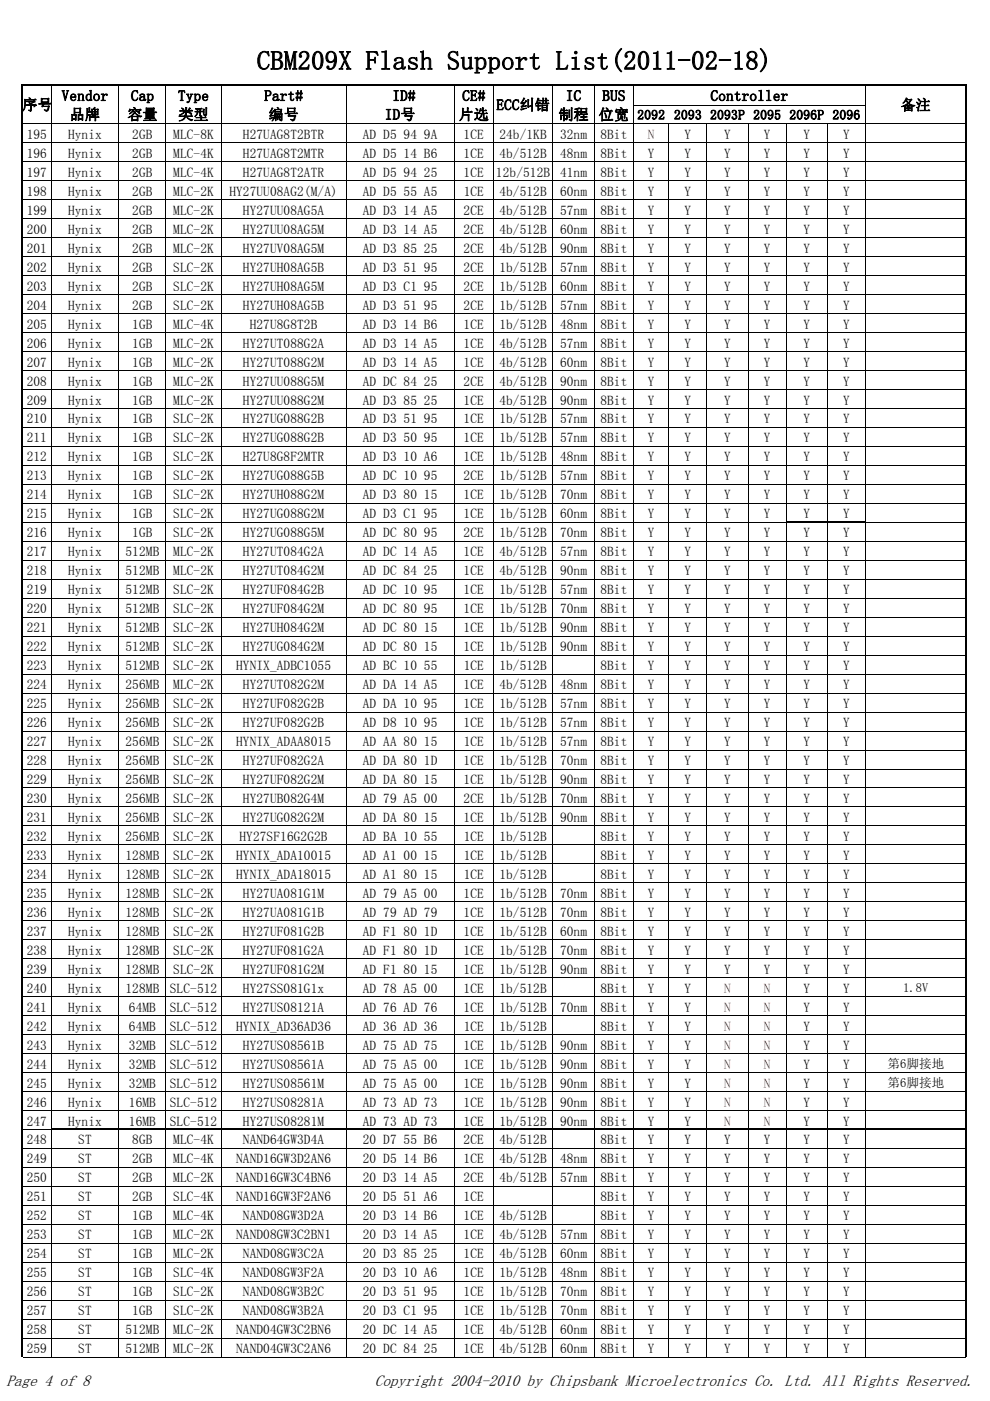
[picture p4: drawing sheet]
<svg xmlns="http://www.w3.org/2000/svg" width="210mm" height="297mm" viewBox="0 0 210 297" stroke-linecap="round" stroke-linejoin="round" font-family="sans-serif">
<defs><g id="words">
<text font-size="5.6" x="54.5" y="14.8">CBM209X Flash Support List(2011-02-18)</text>
<g font-size="3.4">
<text x="1.4" y="294">Page 4 of 8</text>
<text x="79.5" y="294">Copyright 2004-2010 by Chipsbank Microelectronics Co. Ltd. All Rights Reserved.</text>
</g>
<g font-size="3.2">
<text x="4.7" y="23.3">序号</text>
<text x="13.1" y="21.4">Vendor</text>
<text x="27.8" y="21.4">Cap</text>
<text x="37.8" y="21.4">Type</text>
<text x="56" y="21.4">Part#</text>
<text x="83.2" y="21.4">ID#</text>
<text x="98" y="21.4">CE#</text>
<text x="105.3" y="23.3">ECC纠错</text>
<text x="120" y="21.4">IC</text>
<text x="127.8" y="21.4">BUS</text>
<text x="150.7" y="21.4">Controller</text>
<text x="191.1" y="23.3">备注</text>
<text x="14.8" y="25.4">品牌</text>
<text x="27" y="25.4">容量</text>
<text x="37.8" y="25.4">类型</text>
<text x="57" y="25.4">编号</text>
<text x="81.6" y="25.4">ID号</text>
<text x="97.3" y="25.4">片选</text>
<text x="118.4" y="25.4">制程</text>
<text x="127" y="25.4">位宽</text>
</g>
<g font-size="2.8">
<text x="5.7" y="29.5">195</text>
<text x="14.4" y="29.5">Hynix</text>
<text x="28.1" y="29.5">2GB</text>
<text x="36.7" y="29.5">MLC-8K</text>
<text x="51.5" y="29.5">H27UAG8T2BTR</text>
<text x="77" y="29.5">AD D5 94 9A</text>
<text x="98.3" y="29.5">1CE</text>
<text x="105.9" y="29.5">24b/1KB</text>
<text x="118.8" y="29.5">32nm</text>
<text x="127.3" y="29.5">8Bit</text>
<text x="135.2" y="25.3">2092 2093 2093P 2095</text>
<text x="145.2" y="29.5">Y</text>
<text x="153.6" y="29.5">Y</text>
<text x="162" y="29.5">Y</text>
<text x="167.4" y="25.3">2096P 2096</text>
<text x="170.4" y="29.5">Y</text>
<text x="178.8" y="29.5">Y</text>
<text x="5.7" y="33.5">196</text>
<text x="14.4" y="33.5">Hynix</text>
<text x="28.1" y="33.5">2GB</text>
<text x="36.7" y="33.5">MLC-4K</text>
<text x="51.5" y="33.5">H27UAG8T2MTR</text>
<text x="77" y="33.5">AD D5 14 B6</text>
<text x="98.3" y="33.5">1CE</text>
<text x="105.9" y="33.5">4b/512B</text>
<text x="118.8" y="33.5">48nm</text>
<text x="127.3" y="33.5">8Bit</text>
<text x="137.4" y="33.5">Y</text>
<text x="145.2" y="33.5">Y</text>
<text x="153.6" y="33.5">Y</text>
<text x="162" y="33.5">Y</text>
<text x="170.4" y="33.5">Y</text>
<text x="178.8" y="33.5">Y</text>
<text x="5.7" y="37.5">197</text>
<text x="5.7" y="41.5">198</text>
<text x="14.4" y="37.5">Hynix</text>
<text x="14.4" y="41.5">Hynix</text>
<text x="28.1" y="37.5">2GB</text>
<text x="28.1" y="41.5">2GB</text>
<text x="36.7" y="37.5">MLC-4K</text>
<text x="36.7" y="41.5">MLC-2K</text>
<text x="48.6" y="41.5">HY27UU08AG2(M/A)</text>
<text x="51.5" y="37.5">H27UAG8T2ATR</text>
<text x="77" y="37.5">AD D5 94 25</text>
<text x="77" y="41.5">AD D5 55 A5</text>
<text x="98.3" y="37.5">1CE</text>
<text x="98.3" y="41.5">1CE</text>
<text x="105.2" y="37.5">12b/512B</text>
<text x="105.9" y="41.5">4b/512B</text>
<text x="118.8" y="37.5">41nm</text>
<text x="118.8" y="41.5">60nm</text>
<text x="127.3" y="37.5">8Bit</text>
<text x="127.3" y="41.5">8Bit</text>
<text x="137.4" y="37.5">Y</text>
<text x="137.4" y="41.5">Y</text>
<text x="145.2" y="41.5">Y</text>
<text x="145.2" y="37.5">Y</text>
<text x="153.6" y="41.5">Y</text>
<text x="153.6" y="37.5">Y</text>
<text x="162" y="41.5">Y</text>
<text x="162" y="37.5">Y</text>
<text x="170.4" y="41.5">Y</text>
<text x="170.4" y="37.5">Y</text>
<text x="178.8" y="41.5">Y</text>
<text x="178.8" y="37.5">Y</text>
<text x="5.7" y="45.6">199</text>
<text x="14.4" y="45.6">Hynix</text>
<text x="28.1" y="45.6">2GB</text>
<text x="36.7" y="45.6">MLC-2K</text>
<text x="51.5" y="45.6">HY27UU08AG5A</text>
<text x="77" y="45.6">AD D3 14 A5</text>
<text x="98.3" y="45.6">2CE</text>
<text x="105.9" y="45.6">4b/512B</text>
<text x="118.8" y="45.6">57nm</text>
<text x="127.3" y="45.6">8Bit</text>
<text x="137.4" y="45.6">Y</text>
<text x="145.2" y="45.6">Y</text>
<text x="153.6" y="45.6">Y</text>
<text x="162" y="45.6">Y</text>
<text x="170.4" y="45.6">Y</text>
<text x="178.8" y="45.6">Y</text>
<text x="5.7" y="49.6">200</text>
<text x="5.7" y="53.6">201</text>
<text x="14.4" y="49.6">Hynix</text>
<text x="14.4" y="53.6">Hynix</text>
<text x="28.1" y="49.6">2GB</text>
<text x="28.1" y="53.6">2GB</text>
<text x="36.7" y="49.6">MLC-2K</text>
<text x="36.7" y="53.6">MLC-2K</text>
<text x="51.5" y="49.6">HY27UU08AG5M</text>
<text x="51.5" y="53.6">HY27UV08AG5M</text>
<text x="77" y="49.6">AD D3 14 A5</text>
<text x="77" y="53.6">AD D3 85 25</text>
<text x="98.3" y="49.6">2CE</text>
<text x="98.3" y="53.6">2CE</text>
<text x="105.9" y="49.6">4b/512B</text>
<text x="105.9" y="53.6">4b/512B</text>
<text x="118.8" y="49.6">60nm</text>
<text x="118.8" y="53.6">90nm</text>
<text x="127.3" y="49.6">8Bit</text>
<text x="127.3" y="53.6">8Bit</text>
<text x="137.4" y="49.6">Y</text>
<text x="137.4" y="53.6">Y</text>
<text x="145.2" y="49.6">Y</text>
<text x="145.2" y="53.6">Y</text>
<text x="153.6" y="49.6">Y</text>
<text x="153.6" y="53.6">Y</text>
<text x="162" y="49.6">Y</text>
<text x="162" y="53.6">Y</text>
<text x="170.4" y="49.6">Y</text>
<text x="170.4" y="53.6">Y</text>
<text x="178.8" y="49.6">Y</text>
<text x="178.8" y="53.6">Y</text>
<text x="5.7" y="57.6">202</text>
<text x="14.4" y="57.6">Hynix</text>
<text x="28.1" y="57.6">2GB</text>
<text x="36.7" y="57.6">SLC-2K</text>
<text x="51.5" y="57.6">HY27UH08AG5B</text>
<text x="77" y="57.6">AD D3 51 95</text>
<text x="98.3" y="57.6">2CE</text>
<text x="105.9" y="57.6">1b/512B</text>
<text x="118.8" y="57.6">57nm</text>
<text x="127.3" y="57.6">8Bit</text>
<text x="137.4" y="57.6">Y</text>
<text x="145.2" y="57.6">Y</text>
<text x="153.6" y="57.6">Y</text>
<text x="162" y="57.6">Y</text>
<text x="170.4" y="57.6">Y</text>
<text x="178.8" y="57.6">Y</text>
<text x="5.7" y="61.6">203</text>
<text x="5.7" y="65.7">204</text>
<text x="14.4" y="61.6">Hynix</text>
<text x="14.4" y="65.7">Hynix</text>
<text x="28.1" y="61.6">2GB</text>
<text x="28.1" y="65.7">2GB</text>
<text x="36.7" y="61.6">SLC-2K</text>
<text x="36.7" y="65.7">SLC-2K</text>
<text x="51.5" y="61.6">HY27UH08AG5M</text>
<text x="51.5" y="65.7">HY27UH08AG5B</text>
<text x="77" y="61.6">AD D3 C1 95</text>
<text x="77" y="65.7">AD D3 51 95</text>
<text x="98.3" y="61.6">2CE</text>
<text x="98.3" y="65.7">2CE</text>
<text x="105.9" y="61.6">1b/512B</text>
<text x="105.9" y="65.7">1b/512B</text>
<text x="118.8" y="61.6">60nm</text>
<text x="118.8" y="65.7">57nm</text>
<text x="127.3" y="61.6">8Bit</text>
<text x="127.3" y="65.7">8Bit</text>
<text x="137.4" y="61.6">Y</text>
<text x="137.4" y="65.7">Y</text>
<text x="145.2" y="61.6">Y</text>
<text x="145.2" y="65.7">Y</text>
<text x="153.6" y="61.6">Y</text>
<text x="153.6" y="65.7">Y</text>
<text x="162" y="61.6">Y</text>
<text x="162" y="65.7">Y</text>
<text x="170.4" y="61.6">Y</text>
<text x="170.4" y="65.7">Y</text>
<text x="178.8" y="61.6">Y</text>
<text x="178.8" y="65.7">Y</text>
<text x="5.7" y="69.7">205</text>
<text x="14.4" y="69.7">Hynix</text>
<text x="28.1" y="69.7">1GB</text>
<text x="36.7" y="69.7">MLC-4K</text>
<text x="53" y="69.7">H27U8G8T2B</text>
<text x="77" y="69.7">AD D3 14 B6</text>
<text x="98.3" y="69.7">1CE</text>
<text x="105.9" y="69.7">1b/512B</text>
<text x="118.8" y="69.7">48nm</text>
<text x="127.3" y="69.7">8Bit</text>
<text x="137.4" y="69.7">Y</text>
<text x="145.2" y="69.7">Y</text>
<text x="153.6" y="69.7">Y</text>
<text x="162" y="69.7">Y</text>
<text x="170.4" y="69.7">Y</text>
<text x="178.8" y="69.7">Y</text>
<text x="5.7" y="73.7">206</text>
<text x="5.7" y="77.7">207</text>
<text x="14.4" y="73.7">Hynix</text>
<text x="14.4" y="77.7">Hynix</text>
<text x="28.1" y="73.7">1GB</text>
<text x="28.1" y="77.7">1GB</text>
<text x="36.7" y="73.7">MLC-2K</text>
<text x="36.7" y="77.7">MLC-2K</text>
<text x="51.5" y="73.7">HY27UT088G2A</text>
<text x="51.5" y="77.7">HY27UT088G2M</text>
<text x="77" y="73.7">AD D3 14 A5</text>
<text x="77" y="77.7">AD D3 14 A5</text>
<text x="98.3" y="73.7">1CE</text>
<text x="98.3" y="77.7">1CE</text>
<text x="105.9" y="73.7">4b/512B</text>
<text x="105.9" y="77.7">4b/512B</text>
<text x="118.8" y="73.7">57nm</text>
<text x="118.8" y="77.7">60nm</text>
<text x="127.3" y="73.7">8Bit</text>
<text x="127.3" y="77.7">8Bit</text>
<text x="137.4" y="73.7">Y</text>
<text x="137.4" y="77.7">Y</text>
<text x="145.2" y="73.7">Y</text>
<text x="145.2" y="77.7">Y</text>
<text x="153.6" y="73.7">Y</text>
<text x="153.6" y="77.7">Y</text>
<text x="162" y="73.7">Y</text>
<text x="162" y="77.7">Y</text>
<text x="170.4" y="73.7">Y</text>
<text x="170.4" y="77.7">Y</text>
<text x="178.8" y="73.7">Y</text>
<text x="178.8" y="77.7">Y</text>
<text x="5.7" y="81.7">208</text>
<text x="14.4" y="81.7">Hynix</text>
<text x="28.1" y="81.7">1GB</text>
<text x="36.7" y="81.7">MLC-2K</text>
<text x="51.5" y="81.7">HY27UU088G5M</text>
<text x="77" y="81.7">AD DC 84 25</text>
<text x="98.3" y="81.7">2CE</text>
<text x="105.9" y="81.7">4b/512B</text>
<text x="118.8" y="81.7">90nm</text>
<text x="127.3" y="81.7">8Bit</text>
<text x="137.4" y="81.7">Y</text>
<text x="145.2" y="81.7">Y</text>
<text x="153.6" y="81.7">Y</text>
<text x="162" y="81.7">Y</text>
<text x="170.4" y="81.7">Y</text>
<text x="178.8" y="81.7">Y</text>
<text x="5.7" y="85.8">209</text>
<text x="5.7" y="89.8">210</text>
<text x="14.4" y="85.8">Hynix</text>
<text x="14.4" y="89.8">Hynix</text>
<text x="28.1" y="85.8">1GB</text>
<text x="28.1" y="89.8">1GB</text>
<text x="36.7" y="85.8">MLC-2K</text>
<text x="36.7" y="89.8">SLC-2K</text>
<text x="51.5" y="85.8">HY27UU088G2M</text>
<text x="51.5" y="89.8">HY27UG088G2B</text>
<text x="77" y="85.8">AD D3 85 25</text>
<text x="77" y="89.8">AD D3 51 95</text>
<text x="98.3" y="85.8">1CE</text>
<text x="98.3" y="89.8">1CE</text>
<text x="105.9" y="85.8">4b/512B</text>
<text x="105.9" y="89.8">1b/512B</text>
<text x="118.8" y="85.8">90nm</text>
<text x="118.8" y="89.8">57nm</text>
<text x="127.3" y="85.8">8Bit</text>
<text x="127.3" y="89.8">8Bit</text>
<text x="137.4" y="85.8">Y</text>
<text x="137.4" y="89.8">Y</text>
<text x="145.2" y="85.8">Y</text>
<text x="145.2" y="89.8">Y</text>
<text x="153.6" y="85.8">Y</text>
<text x="153.6" y="89.8">Y</text>
<text x="162" y="85.8">Y</text>
<text x="162" y="89.8">Y</text>
<text x="170.4" y="85.8">Y</text>
<text x="170.4" y="89.8">Y</text>
<text x="178.8" y="85.8">Y</text>
<text x="178.8" y="89.8">Y</text>
<text x="5.7" y="93.8">211</text>
<text x="14.4" y="93.8">Hynix</text>
<text x="28.1" y="93.8">1GB</text>
<text x="36.7" y="93.8">SLC-2K</text>
<text x="51.5" y="93.8">HY27UG088G2B</text>
<text x="77" y="93.8">AD D3 50 95</text>
<text x="98.3" y="93.8">1CE</text>
<text x="105.9" y="93.8">1b/512B</text>
<text x="118.8" y="93.8">57nm</text>
<text x="127.3" y="93.8">8Bit</text>
<text x="137.4" y="93.8">Y</text>
<text x="145.2" y="93.8">Y</text>
<text x="153.6" y="93.8">Y</text>
<text x="162" y="93.8">Y</text>
<text x="170.4" y="93.8">Y</text>
<text x="178.8" y="93.8">Y</text>
<text x="5.7" y="97.8">212</text>
<text x="5.7" y="101.9">213</text>
<text x="14.4" y="97.8">Hynix</text>
<text x="14.4" y="101.9">Hynix</text>
<text x="28.1" y="97.8">1GB</text>
<text x="28.1" y="101.9">1GB</text>
<text x="36.7" y="97.8">SLC-2K</text>
<text x="36.7" y="101.9">SLC-2K</text>
<text x="51.5" y="97.8">H27U8G8F2MTR</text>
<text x="51.5" y="101.9">HY27UG088G5B</text>
<text x="77" y="97.8">AD D3 10 A6</text>
<text x="77" y="101.9">AD DC 10 95</text>
<text x="98.3" y="97.8">1CE</text>
<text x="98.3" y="101.9">2CE</text>
<text x="105.9" y="97.8">1b/512B</text>
<text x="105.9" y="101.9">1b/512B</text>
<text x="118.8" y="97.8">48nm</text>
<text x="118.8" y="101.9">57nm</text>
<text x="127.3" y="97.8">8Bit</text>
<text x="127.3" y="101.9">8Bit</text>
<text x="137.4" y="97.8">Y</text>
<text x="137.4" y="101.9">Y</text>
<text x="145.2" y="97.8">Y</text>
<text x="145.2" y="101.9">Y</text>
<text x="153.6" y="97.8">Y</text>
<text x="153.6" y="101.9">Y</text>
<text x="162" y="97.8">Y</text>
<text x="162" y="101.9">Y</text>
<text x="170.4" y="97.8">Y</text>
<text x="170.4" y="101.9">Y</text>
<text x="178.8" y="97.8">Y</text>
<text x="178.8" y="101.9">Y</text>
<text x="5.7" y="105.9">214</text>
<text x="14.4" y="105.9">Hynix</text>
<text x="28.1" y="105.9">1GB</text>
<text x="36.7" y="105.9">SLC-2K</text>
<text x="51.5" y="105.9">HY27UH088G2M</text>
<text x="77" y="105.9">AD D3 80 15</text>
<text x="98.3" y="105.9">1CE</text>
<text x="105.9" y="105.9">1b/512B</text>
<text x="118.8" y="105.9">70nm</text>
<text x="127.3" y="105.9">8Bit</text>
<text x="137.4" y="105.9">Y</text>
<text x="145.2" y="105.9">Y</text>
<text x="153.6" y="105.9">Y</text>
<text x="162" y="105.9">Y</text>
<text x="170.4" y="105.9">Y</text>
<text x="178.8" y="105.9">Y</text>
<text x="5.7" y="109.9">215</text>
<text x="5.7" y="113.9">216</text>
<text x="14.4" y="109.9">Hynix</text>
<text x="14.4" y="113.9">Hynix</text>
<text x="28.1" y="109.9">1GB</text>
<text x="28.1" y="113.9">1GB</text>
<text x="36.7" y="109.9">SLC-2K</text>
<text x="36.7" y="113.9">SLC-2K</text>
<text x="51.5" y="109.9">HY27UG088G2M</text>
<text x="51.5" y="113.9">HY27UG088G5M</text>
<text x="77" y="109.9">AD D3 C1 95</text>
<text x="77" y="113.9">AD DC 80 95</text>
<text x="98.3" y="109.9">1CE</text>
<text x="98.3" y="113.9">2CE</text>
<text x="105.9" y="109.9">1b/512B</text>
<text x="105.9" y="113.9">1b/512B</text>
<text x="118.8" y="109.9">60nm</text>
<text x="118.8" y="113.9">70nm</text>
<text x="127.3" y="109.9">8Bit</text>
<text x="127.3" y="113.9">8Bit</text>
<text x="137.4" y="109.9">Y</text>
<text x="137.4" y="113.9">Y</text>
<text x="145.2" y="109.9">Y</text>
<text x="145.2" y="113.9">Y</text>
<text x="153.6" y="109.9">Y</text>
<text x="153.6" y="113.9">Y</text>
<text x="162" y="109.9">Y</text>
<text x="162" y="113.9">Y</text>
<text x="170.4" y="109.9">Y</text>
<text x="170.4" y="113.9">Y</text>
<text x="178.8" y="109.9">Y</text>
<text x="178.8" y="113.9">Y</text>
<text x="5.7" y="117.9">217</text>
<text x="14.4" y="117.9">Hynix</text>
<text x="26.6" y="117.9">512MB</text>
<text x="36.7" y="117.9">MLC-2K</text>
<text x="51.5" y="117.9">HY27UT084G2A</text>
<text x="77" y="117.9">AD DC 14 A5</text>
<text x="98.3" y="117.9">1CE</text>
<text x="105.9" y="117.9">4b/512B</text>
<text x="118.8" y="117.9">57nm</text>
<text x="127.3" y="117.9">8Bit</text>
<text x="137.4" y="117.9">Y</text>
<text x="145.2" y="117.9">Y</text>
<text x="153.6" y="117.9">Y</text>
<text x="162" y="117.9">Y</text>
<text x="170.4" y="117.9">Y</text>
<text x="178.8" y="117.9">Y</text>
<text x="5.7" y="122">218</text>
<text x="5.7" y="126">219</text>
<text x="14.4" y="122">Hynix</text>
<text x="14.4" y="126">Hynix</text>
<text x="26.6" y="122">512MB</text>
<text x="26.6" y="126">512MB</text>
<text x="36.7" y="122">MLC-2K</text>
<text x="36.7" y="126">SLC-2K</text>
<text x="51.5" y="122">HY27UT084G2M</text>
<text x="51.5" y="126">HY27UF084G2B</text>
<text x="77" y="122">AD DC 84 25</text>
<text x="77" y="126">AD DC 10 95</text>
<text x="98.3" y="122">1CE</text>
<text x="98.3" y="126">1CE</text>
<text x="105.9" y="122">4b/512B</text>
<text x="105.9" y="126">1b/512B</text>
<text x="118.8" y="122">90nm</text>
<text x="118.8" y="126">57nm</text>
<text x="127.3" y="122">8Bit</text>
<text x="127.3" y="126">8Bit</text>
<text x="137.4" y="122">Y</text>
<text x="137.4" y="126">Y</text>
<text x="145.2" y="122">Y</text>
<text x="145.2" y="126">Y</text>
<text x="153.6" y="122">Y</text>
<text x="153.6" y="126">Y</text>
<text x="162" y="122">Y</text>
<text x="162" y="126">Y</text>
<text x="170.4" y="122">Y</text>
<text x="170.4" y="126">Y</text>
<text x="178.8" y="122">Y</text>
<text x="178.8" y="126">Y</text>
<text x="5.7" y="130">220</text>
<text x="14.4" y="130">Hynix</text>
<text x="26.6" y="130">512MB</text>
<text x="36.7" y="130">SLC-2K</text>
<text x="51.5" y="130">HY27UF084G2M</text>
<text x="77" y="130">AD DC 80 95</text>
<text x="98.3" y="130">1CE</text>
<text x="105.9" y="130">1b/512B</text>
<text x="118.8" y="130">70nm</text>
<text x="127.3" y="130">8Bit</text>
<text x="137.4" y="130">Y</text>
<text x="145.2" y="130">Y</text>
<text x="153.6" y="130">Y</text>
<text x="162" y="130">Y</text>
<text x="170.4" y="130">Y</text>
<text x="178.8" y="130">Y</text>
<text x="5.7" y="134">221</text>
<text x="14.4" y="134">Hynix</text>
<text x="26.6" y="134">512MB</text>
<text x="36.7" y="134">SLC-2K</text>
<text x="51.5" y="134">HY27UH084G2M</text>
<text x="77" y="134">AD DC 80 15</text>
<text x="98.3" y="134">1CE</text>
<text x="105.9" y="134">1b/512B</text>
<text x="118.8" y="134">90nm</text>
<text x="127.3" y="134">8Bit</text>
<text x="137.4" y="134">Y</text>
<text x="145.2" y="134">Y</text>
<text x="153.6" y="134">Y</text>
<text x="162" y="134">Y</text>
<text x="170.4" y="134">Y</text>
<text x="178.8" y="134">Y</text>
<text x="5.7" y="138.1">222</text>
<text x="5.7" y="142.1">223</text>
<text x="14.4" y="138.1">Hynix</text>
<text x="14.4" y="142.1">Hynix</text>
<text x="26.6" y="138.1">512MB</text>
<text x="26.6" y="142.1">512MB</text>
<text x="36.7" y="138.1">SLC-2K</text>
<text x="36.7" y="142.1">SLC-2K</text>
<text x="50.1" y="142.1">HYNIX_ADBC1055</text>
<text x="51.5" y="138.1">HY27UG084G2M</text>
<text x="77" y="138.1">AD DC 80 15</text>
<text x="77" y="142.1">AD BC 10 55</text>
<text x="98.3" y="138.1">1CE</text>
<text x="98.3" y="142.1">1CE</text>
<text x="105.9" y="138.1">1b/512B</text>
<text x="105.9" y="142.1">1b/512B</text>
<text x="118.8" y="138.1">90nm</text>
<text x="127.3" y="142.1">8Bit</text>
<text x="127.3" y="138.1">8Bit</text>
<text x="137.4" y="142.1">Y</text>
<text x="137.4" y="138.1">Y</text>
<text x="145.2" y="142.1">Y</text>
<text x="145.2" y="138.1">Y</text>
<text x="153.6" y="142.1">Y</text>
<text x="153.6" y="138.1">Y</text>
<text x="162" y="138.1">Y</text>
<text x="162" y="142.1">Y</text>
<text x="170.4" y="138.1">Y</text>
<text x="170.4" y="142.1">Y</text>
<text x="178.8" y="138.1">Y</text>
<text x="178.8" y="142.1">Y</text>
<text x="5.7" y="146.1">224</text>
<text x="14.4" y="146.1">Hynix</text>
<text x="26.6" y="146.1">256MB</text>
<text x="36.7" y="146.1">MLC-2K</text>
<text x="51.5" y="146.1">HY27UT082G2M</text>
<text x="77" y="146.1">AD DA 14 A5</text>
<text x="98.3" y="146.1">1CE</text>
<text x="105.9" y="146.1">4b/512B</text>
<text x="118.8" y="146.1">48nm</text>
<text x="127.3" y="146.1">8Bit</text>
<text x="137.4" y="146.1">Y</text>
<text x="145.2" y="146.1">Y</text>
<text x="153.6" y="146.1">Y</text>
<text x="162" y="146.1">Y</text>
<text x="170.4" y="146.1">Y</text>
<text x="178.8" y="146.1">Y</text>
<text x="5.7" y="150.2">225</text>
<text x="5.7" y="154.2">226</text>
<text x="14.4" y="150.2">Hynix</text>
<text x="14.4" y="154.2">Hynix</text>
<text x="26.6" y="150.2">256MB</text>
<text x="26.6" y="154.2">256MB</text>
<text x="36.7" y="150.2">SLC-2K</text>
<text x="36.7" y="154.2">SLC-2K</text>
<text x="51.5" y="150.2">HY27UF082G2B</text>
<text x="51.5" y="154.2">HY27UF082G2B</text>
<text x="77" y="150.2">AD DA 10 95</text>
<text x="77" y="154.2">AD D8 10 95</text>
<text x="98.3" y="150.2">1CE</text>
<text x="98.3" y="154.2">1CE</text>
<text x="105.9" y="150.2">1b/512B</text>
<text x="105.9" y="154.2">1b/512B</text>
<text x="118.8" y="150.2">57nm</text>
<text x="118.8" y="154.2">57nm</text>
<text x="127.3" y="150.2">8Bit</text>
<text x="127.3" y="154.2">8Bit</text>
<text x="137.4" y="150.2">Y</text>
<text x="137.4" y="154.2">Y</text>
<text x="145.2" y="150.2">Y</text>
<text x="145.2" y="154.2">Y</text>
<text x="153.6" y="150.2">Y</text>
<text x="153.6" y="154.2">Y</text>
<text x="162" y="150.2">Y</text>
<text x="162" y="154.2">Y</text>
<text x="170.4" y="150.2">Y</text>
<text x="170.4" y="154.2">Y</text>
<text x="178.8" y="150.2">Y</text>
<text x="178.8" y="154.2">Y</text>
<text x="5.7" y="158.2">227</text>
<text x="14.4" y="158.2">Hynix</text>
<text x="26.6" y="158.2">256MB</text>
<text x="36.7" y="158.2">SLC-2K</text>
<text x="50.1" y="158.2">HYNIX_ADAA8015</text>
<text x="77" y="158.2">AD AA 80 15</text>
<text x="98.3" y="158.2">1CE</text>
<text x="105.9" y="158.2">1b/512B</text>
<text x="118.8" y="158.2">57nm</text>
<text x="127.3" y="158.2">8Bit</text>
<text x="137.4" y="158.2">Y</text>
<text x="145.2" y="158.2">Y</text>
<text x="153.6" y="158.2">Y</text>
<text x="162" y="158.2">Y</text>
<text x="170.4" y="158.2">Y</text>
<text x="178.8" y="158.2">Y</text>
<text x="5.7" y="162.2">228</text>
<text x="5.7" y="166.2">229</text>
<text x="14.4" y="162.2">Hynix</text>
<text x="14.4" y="166.2">Hynix</text>
<text x="26.6" y="162.2">256MB</text>
<text x="26.6" y="166.2">256MB</text>
<text x="36.7" y="162.2">SLC-2K</text>
<text x="36.7" y="166.2">SLC-2K</text>
<text x="51.5" y="162.2">HY27UF082G2A</text>
<text x="51.5" y="166.2">HY27UF082G2M</text>
<text x="77" y="162.2">AD DA 80 1D</text>
<text x="77" y="166.2">AD DA 80 15</text>
<text x="98.3" y="162.2">1CE</text>
<text x="98.3" y="166.2">1CE</text>
<text x="105.9" y="162.2">1b/512B</text>
<text x="105.9" y="166.2">1b/512B</text>
<text x="118.8" y="162.2">70nm</text>
<text x="118.8" y="166.2">90nm</text>
<text x="127.3" y="162.2">8Bit</text>
<text x="127.3" y="166.2">8Bit</text>
<text x="137.4" y="162.2">Y</text>
<text x="137.4" y="166.2">Y</text>
<text x="145.2" y="162.2">Y</text>
<text x="145.2" y="166.2">Y</text>
<text x="153.6" y="162.2">Y</text>
<text x="153.6" y="166.2">Y</text>
<text x="162" y="162.2">Y</text>
<text x="162" y="166.2">Y</text>
<text x="170.4" y="162.2">Y</text>
<text x="170.4" y="166.2">Y</text>
<text x="178.8" y="162.2">Y</text>
<text x="178.8" y="166.2">Y</text>
<text x="5.7" y="170.3">230</text>
<text x="14.4" y="170.3">Hynix</text>
<text x="26.6" y="170.3">256MB</text>
<text x="36.7" y="170.3">SLC-2K</text>
<text x="51.5" y="170.3">HY27UB082G4M</text>
<text x="77" y="170.3">AD 79 A5 00</text>
<text x="98.3" y="170.3">2CE</text>
<text x="105.9" y="170.3">1b/512B</text>
<text x="118.8" y="170.3">70nm</text>
<text x="127.3" y="170.3">8Bit</text>
<text x="137.4" y="170.3">Y</text>
<text x="145.2" y="170.3">Y</text>
<text x="153.6" y="170.3">Y</text>
<text x="162" y="170.3">Y</text>
<text x="170.4" y="170.3">Y</text>
<text x="178.8" y="170.3">Y</text>
<text x="5.7" y="174.3">231</text>
<text x="5.7" y="178.3">232</text>
<text x="14.4" y="174.3">Hynix</text>
<text x="14.4" y="178.3">Hynix</text>
<text x="26.6" y="174.3">256MB</text>
<text x="26.6" y="178.3">256MB</text>
<text x="36.7" y="174.3">SLC-2K</text>
<text x="36.7" y="178.3">SLC-2K</text>
<text x="50.8" y="178.3">HY27SF16G2G2B</text>
<text x="51.5" y="174.3">HY27UG082G2M</text>
<text x="77" y="174.3">AD DA 80 15</text>
<text x="77" y="178.3">AD BA 10 55</text>
<text x="98.3" y="174.3">1CE</text>
<text x="98.3" y="178.3">1CE</text>
<text x="105.9" y="174.3">1b/512B</text>
<text x="105.9" y="178.3">1b/512B</text>
<text x="118.8" y="174.3">90nm</text>
<text x="127.3" y="178.3">8Bit</text>
<text x="127.3" y="174.3">8Bit</text>
<text x="137.4" y="178.3">Y</text>
<text x="137.4" y="174.3">Y</text>
<text x="145.2" y="178.3">Y</text>
<text x="145.2" y="174.3">Y</text>
<text x="153.6" y="178.3">Y</text>
<text x="153.6" y="174.3">Y</text>
<text x="162" y="174.3">Y</text>
<text x="162" y="178.3">Y</text>
<text x="170.4" y="174.3">Y</text>
<text x="170.4" y="178.3">Y</text>
<text x="178.8" y="174.3">Y</text>
<text x="178.8" y="178.3">Y</text>
<text x="5.7" y="182.3">233</text>
<text x="14.4" y="182.3">Hynix</text>
<text x="26.6" y="182.3">128MB</text>
<text x="36.7" y="182.3">SLC-2K</text>
<text x="50.1" y="182.3">HYNIX_ADA10015</text>
<text x="77" y="182.3">AD A1 00 15</text>
<text x="98.3" y="182.3">1CE</text>
<text x="105.9" y="182.3">1b/512B</text>
<text x="127.3" y="182.3">8Bit</text>
<text x="137.4" y="182.3">Y</text>
<text x="145.2" y="182.3">Y</text>
<text x="153.6" y="182.3">Y</text>
<text x="162" y="182.3">Y</text>
<text x="170.4" y="182.3">Y</text>
<text x="178.8" y="182.3">Y</text>
<text x="5.7" y="186.4">234</text>
<text x="5.7" y="190.4">235</text>
<text x="14.4" y="186.4">Hynix</text>
<text x="14.4" y="190.4">Hynix</text>
<text x="26.6" y="186.4">128MB</text>
<text x="26.6" y="190.4">128MB</text>
<text x="36.7" y="186.4">SLC-2K</text>
<text x="36.7" y="190.4">SLC-2K</text>
<text x="50.1" y="186.4">HYNIX_ADA18015</text>
<text x="51.5" y="190.4">HY27UA081G1M</text>
<text x="77" y="190.4">AD 79 A5 00</text>
<text x="77" y="186.4">AD A1 80 15</text>
<text x="98.3" y="190.4">1CE</text>
<text x="98.3" y="186.4">1CE</text>
<text x="105.9" y="190.4">1b/512B</text>
<text x="105.9" y="186.4">1b/512B</text>
<text x="118.8" y="190.4">70nm</text>
<text x="127.3" y="186.4">8Bit</text>
<text x="127.3" y="190.4">8Bit</text>
<text x="137.4" y="186.4">Y</text>
<text x="137.4" y="190.4">Y</text>
<text x="145.2" y="186.4">Y</text>
<text x="145.2" y="190.4">Y</text>
<text x="153.6" y="186.4">Y</text>
<text x="153.6" y="190.4">Y</text>
<text x="162" y="190.4">Y</text>
<text x="162" y="186.4">Y</text>
<text x="170.4" y="190.4">Y</text>
<text x="170.4" y="186.4">Y</text>
<text x="178.8" y="186.4">Y</text>
<text x="178.8" y="190.4">Y</text>
<text x="5.7" y="194.4">236</text>
<text x="14.4" y="194.4">Hynix</text>
<text x="26.6" y="194.4">128MB</text>
<text x="36.7" y="194.4">SLC-2K</text>
<text x="51.5" y="194.4">HY27UA081G1B</text>
<text x="77" y="194.4">AD 79 AD 79</text>
<text x="98.3" y="194.4">1CE</text>
<text x="105.9" y="194.4">1b/512B</text>
<text x="118.8" y="194.4">70nm</text>
<text x="127.3" y="194.4">8Bit</text>
<text x="137.4" y="194.4">Y</text>
<text x="145.2" y="194.4">Y</text>
<text x="153.6" y="194.4">Y</text>
<text x="162" y="194.4">Y</text>
<text x="170.4" y="194.4">Y</text>
<text x="178.8" y="194.4">Y</text>
<text x="5.7" y="198.4">237</text>
<text x="5.7" y="202.4">238</text>
<text x="14.4" y="198.4">Hynix</text>
<text x="14.4" y="202.4">Hynix</text>
<text x="26.6" y="198.4">128MB</text>
<text x="26.6" y="202.4">128MB</text>
<text x="36.7" y="198.4">SLC-2K</text>
<text x="36.7" y="202.4">SLC-2K</text>
<text x="51.5" y="198.4">HY27UF081G2B</text>
<text x="51.5" y="202.4">HY27UF081G2A</text>
<text x="77" y="198.4">AD F1 80 1D</text>
<text x="77" y="202.4">AD F1 80 1D</text>
<text x="98.3" y="198.4">1CE</text>
<text x="98.3" y="202.4">1CE</text>
<text x="105.9" y="198.4">1b/512B</text>
<text x="105.9" y="202.4">1b/512B</text>
<text x="118.8" y="198.4">60nm</text>
<text x="118.8" y="202.4">70nm</text>
<text x="127.3" y="198.4">8Bit</text>
<text x="127.3" y="202.4">8Bit</text>
<text x="137.4" y="198.4">Y</text>
<text x="137.4" y="202.4">Y</text>
<text x="145.2" y="198.4">Y</text>
<text x="145.2" y="202.4">Y</text>
<text x="153.6" y="198.4">Y</text>
<text x="153.6" y="202.4">Y</text>
<text x="162" y="198.4">Y</text>
<text x="162" y="202.4">Y</text>
<text x="170.4" y="198.4">Y</text>
<text x="170.4" y="202.4">Y</text>
<text x="178.8" y="198.4">Y</text>
<text x="178.8" y="202.4">Y</text>
<text x="5.7" y="206.5">239</text>
<text x="14.4" y="206.5">Hynix</text>
<text x="26.6" y="206.5">128MB</text>
<text x="36.7" y="206.5">SLC-2K</text>
<text x="51.5" y="206.5">HY27UF081G2M</text>
<text x="77" y="206.5">AD F1 80 15</text>
<text x="98.3" y="206.5">1CE</text>
<text x="105.9" y="206.5">1b/512B</text>
<text x="118.8" y="206.5">90nm</text>
<text x="127.3" y="206.5">8Bit</text>
<text x="137.4" y="206.5">Y</text>
<text x="145.2" y="206.5">Y</text>
<text x="153.6" y="206.5">Y</text>
<text x="162" y="206.5">Y</text>
<text x="170.4" y="206.5">Y</text>
<text x="178.8" y="206.5">Y</text>
<text x="5.7" y="210.5">240</text>
<text x="5.7" y="214.5">241</text>
<text x="14.4" y="210.5">Hynix</text>
<text x="14.4" y="214.5">Hynix</text>
<text x="26.6" y="210.5">128MB</text>
<text x="27.3" y="214.5">64MB</text>
<text x="36" y="210.5">SLC-512</text>
<text x="36" y="214.5">SLC-512</text>
<text x="51.5" y="210.5">HY27SS081G1x</text>
<text x="51.5" y="214.5">HY27US08121A</text>
<text x="77" y="210.5">AD 78 A5 00</text>
<text x="77" y="214.5">AD 76 AD 76</text>
<text x="98.3" y="210.5">1CE</text>
<text x="98.3" y="214.5">1CE</text>
<text x="105.9" y="210.5">1b/512B</text>
<text x="105.9" y="214.5">1b/512B</text>
<text x="118.8" y="214.5">70nm</text>
<text x="127.3" y="210.5">8Bit</text>
<text x="127.3" y="214.5">8Bit</text>
<text x="137.4" y="210.5">Y</text>
<text x="137.4" y="214.5">Y</text>
<text x="145.2" y="210.5">Y</text>
<text x="145.2" y="214.5">Y</text>
<text x="170.4" y="210.5">Y</text>
<text x="170.4" y="214.5">Y</text>
<text x="178.8" y="210.5">Y</text>
<text x="178.8" y="214.5">Y</text>
<text x="5.7" y="218.5">242</text>
<text x="14.4" y="218.5">Hynix</text>
<text x="27.3" y="218.5">64MB</text>
<text x="36" y="218.5">SLC-512</text>
<text x="50.1" y="218.5">HYNIX_AD36AD36</text>
<text x="77" y="218.5">AD 36 AD 36</text>
<text x="98.3" y="218.5">1CE</text>
<text x="105.9" y="218.5">1b/512B</text>
<text x="127.3" y="218.5">8Bit</text>
<text x="137.4" y="218.5">Y</text>
<text x="145.2" y="218.5">Y</text>
<text x="170.4" y="218.5">Y</text>
<text x="178.8" y="218.5">Y</text>
<text x="5.7" y="226.6">244</text>
<text x="5.7" y="222.5">243</text>
<text x="14.4" y="226.6">Hynix</text>
<text x="14.4" y="222.5">Hynix</text>
<text x="27.3" y="226.6">32MB</text>
<text x="27.3" y="222.5">32MB</text>
<text x="36" y="226.6">SLC-512</text>
<text x="36" y="222.5">SLC-512</text>
<text x="51.5" y="226.6">HY27US08561A</text>
<text x="51.5" y="222.5">HY27US08561B</text>
<text x="77" y="226.6">AD 75 A5 00</text>
<text x="77" y="222.5">AD 75 AD 75</text>
<text x="98.3" y="226.6">1CE</text>
<text x="98.3" y="222.5">1CE</text>
<text x="105.9" y="226.6">1b/512B</text>
<text x="105.9" y="222.5">1b/512B</text>
<text x="118.8" y="226.6">90nm</text>
<text x="118.8" y="222.5">90nm</text>
<text x="127.3" y="226.6">8Bit</text>
<text x="127.3" y="222.5">8Bit</text>
<text x="137.4" y="226.6">Y</text>
<text x="137.4" y="222.5">Y</text>
<text x="145.2" y="226.6">Y</text>
<text x="145.2" y="222.5">Y</text>
<text x="170.4" y="226.6">Y</text>
<text x="170.4" y="222.5">Y</text>
<text x="178.8" y="226.6">Y</text>
<text x="178.8" y="222.5">Y</text>
<text x="5.7" y="230.6">245</text>
<text x="14.4" y="230.6">Hynix</text>
<text x="27.3" y="230.6">32MB</text>
<text x="36" y="230.6">SLC-512</text>
<text x="51.5" y="230.6">HY27US08561M</text>
<text x="77" y="230.6">AD 75 A5 00</text>
<text x="98.3" y="230.6">1CE</text>
<text x="105.9" y="230.6">1b/512B</text>
<text x="118.8" y="230.6">90nm</text>
<text x="127.3" y="230.6">8Bit</text>
<text x="137.4" y="230.6">Y</text>
<text x="145.2" y="230.6">Y</text>
<text x="170.4" y="230.6">Y</text>
<text x="178.8" y="230.6">Y</text>
<text x="5.7" y="238.6">247</text>
<text x="5.7" y="234.6">246</text>
<text x="14.4" y="238.6">Hynix</text>
<text x="14.4" y="234.6">Hynix</text>
<text x="27.3" y="238.6">16MB</text>
<text x="27.3" y="234.6">16MB</text>
<text x="36" y="238.6">SLC-512</text>
<text x="36" y="234.6">SLC-512</text>
<text x="51.5" y="238.6">HY27US08281M</text>
<text x="51.5" y="234.6">HY27US08281A</text>
<text x="77" y="238.6">AD 73 AD 73</text>
<text x="77" y="234.6">AD 73 AD 73</text>
<text x="98.3" y="238.6">1CE</text>
<text x="98.3" y="234.6">1CE</text>
<text x="105.9" y="238.6">1b/512B</text>
<text x="105.9" y="234.6">1b/512B</text>
<text x="118.8" y="238.6">90nm</text>
<text x="118.8" y="234.6">90nm</text>
<text x="127.3" y="238.6">8Bit</text>
<text x="127.3" y="234.6">8Bit</text>
<text x="137.4" y="238.6">Y</text>
<text x="137.4" y="234.6">Y</text>
<text x="145.2" y="238.6">Y</text>
<text x="145.2" y="234.6">Y</text>
<text x="170.4" y="238.6">Y</text>
<text x="170.4" y="234.6">Y</text>
<text x="178.8" y="238.6">Y</text>
<text x="178.8" y="234.6">Y</text>
<text x="5.7" y="242.7">248</text>
<text x="16.6" y="242.7">ST</text>
<text x="28.1" y="242.7">8GB</text>
<text x="36.7" y="242.7">MLC-4K</text>
<text x="51.5" y="242.7">NAND64GW3D4A</text>
<text x="77" y="242.7">20 D7 55 B6</text>
<text x="98.3" y="242.7">2CE</text>
<text x="105.9" y="242.7">4b/512B</text>
<text x="127.3" y="242.7">8Bit</text>
<text x="137.4" y="242.7">Y</text>
<text x="145.2" y="242.7">Y</text>
<text x="153.6" y="242.7">Y</text>
<text x="162" y="242.7">Y</text>
<text x="170.4" y="242.7">Y</text>
<text x="178.8" y="242.7">Y</text>
<text x="5.7" y="246.7">249</text>
<text x="5.7" y="250.7">250</text>
<text x="16.6" y="246.7">ST</text>
<text x="16.6" y="250.7">ST</text>
<text x="28.1" y="246.7">2GB</text>
<text x="28.1" y="250.7">2GB</text>
<text x="36.7" y="246.7">MLC-4K</text>
<text x="36.7" y="250.7">MLC-2K</text>
<text x="50.1" y="246.7">NAND16GW3D2AN6</text>
<text x="50.1" y="250.7">NAND16GW3C4BN6</text>
<text x="77" y="246.7">20 D5 14 B6</text>
<text x="77" y="250.7">20 D3 14 A5</text>
<text x="98.3" y="246.7">1CE</text>
<text x="98.3" y="250.7">2CE</text>
<text x="105.9" y="246.7">4b/512B</text>
<text x="105.9" y="250.7">4b/512B</text>
<text x="118.8" y="246.7">48nm</text>
<text x="118.8" y="250.7">57nm</text>
<text x="127.3" y="246.7">8Bit</text>
<text x="127.3" y="250.7">8Bit</text>
<text x="137.4" y="246.7">Y</text>
<text x="137.4" y="250.7">Y</text>
<text x="145.2" y="246.7">Y</text>
<text x="145.2" y="250.7">Y</text>
<text x="153.6" y="246.7">Y</text>
<text x="153.6" y="250.7">Y</text>
<text x="162" y="246.7">Y</text>
<text x="162" y="250.7">Y</text>
<text x="170.4" y="246.7">Y</text>
<text x="170.4" y="250.7">Y</text>
<text x="178.8" y="246.7">Y</text>
<text x="178.8" y="250.7">Y</text>
<text x="5.7" y="254.7">251</text>
<text x="16.6" y="254.7">ST</text>
<text x="28.1" y="254.7">2GB</text>
<text x="36.7" y="254.7">SLC-4K</text>
<text x="50.1" y="254.7">NAND16GW3F2AN6</text>
<text x="77" y="254.7">20 D5 51 A6</text>
<text x="98.3" y="254.7">1CE</text>
<text x="127.3" y="254.7">8Bit</text>
<text x="137.4" y="254.7">Y</text>
<text x="145.2" y="254.7">Y</text>
<text x="153.6" y="254.7">Y</text>
<text x="162" y="254.7">Y</text>
<text x="170.4" y="254.7">Y</text>
<text x="178.8" y="254.7">Y</text>
<text x="5.7" y="258.7">252</text>
<text x="5.7" y="262.8">253</text>
<text x="16.6" y="258.7">ST</text>
<text x="16.6" y="262.8">ST</text>
<text x="28.1" y="258.7">1GB</text>
<text x="28.1" y="262.8">1GB</text>
<text x="36.7" y="258.7">MLC-4K</text>
<text x="36.7" y="262.8">MLC-2K</text>
<text x="50.1" y="262.8">NAND08GW3C2BN1</text>
<text x="51.5" y="258.7">NAND08GW3D2A</text>
<text x="77" y="258.7">20 D3 14 B6</text>
<text x="77" y="262.8">20 D3 14 A5</text>
<text x="98.3" y="258.7">1CE</text>
<text x="98.3" y="262.8">1CE</text>
<text x="105.9" y="258.7">4b/512B</text>
<text x="105.9" y="262.8">4b/512B</text>
<text x="118.8" y="262.8">57nm</text>
<text x="127.3" y="258.7">8Bit</text>
<text x="127.3" y="262.8">8Bit</text>
<text x="137.4" y="258.7">Y</text>
<text x="137.4" y="262.8">Y</text>
<text x="145.2" y="258.7">Y</text>
<text x="145.2" y="262.8">Y</text>
<text x="153.6" y="258.7">Y</text>
<text x="153.6" y="262.8">Y</text>
<text x="162" y="258.7">Y</text>
<text x="162" y="262.8">Y</text>
<text x="170.4" y="258.7">Y</text>
<text x="170.4" y="262.8">Y</text>
<text x="178.8" y="258.7">Y</text>
<text x="178.8" y="262.8">Y</text>
<text x="5.7" y="266.8">254</text>
<text x="16.6" y="266.8">ST</text>
<text x="28.1" y="266.8">1GB</text>
<text x="36.7" y="266.8">MLC-2K</text>
<text x="51.5" y="266.8">NAND08GW3C2A</text>
<text x="77" y="266.8">20 D3 85 25</text>
<text x="98.3" y="266.8">1CE</text>
<text x="105.9" y="266.8">4b/512B</text>
<text x="118.8" y="266.8">60nm</text>
<text x="127.3" y="266.8">8Bit</text>
<text x="137.4" y="266.8">Y</text>
<text x="145.2" y="266.8">Y</text>
<text x="153.6" y="266.8">Y</text>
<text x="162" y="266.8">Y</text>
<text x="170.4" y="266.8">Y</text>
<text x="178.8" y="266.8">Y</text>
<text x="5.7" y="270.8">255</text>
<text x="5.7" y="274.8">256</text>
<text x="16.6" y="270.8">ST</text>
<text x="16.6" y="274.8">ST</text>
<text x="28.1" y="270.8">1GB</text>
<text x="28.1" y="274.8">1GB</text>
<text x="36.7" y="270.8">SLC-4K</text>
<text x="36.7" y="274.8">SLC-2K</text>
<text x="51.5" y="270.8">NAND08GW3F2A</text>
<text x="51.5" y="274.8">NAND08GW3B2C</text>
<text x="77" y="270.8">20 D3 10 A6</text>
<text x="77" y="274.8">20 D3 51 95</text>
<text x="98.3" y="270.8">1CE</text>
<text x="98.3" y="274.8">1CE</text>
<text x="105.9" y="270.8">1b/512B</text>
<text x="105.9" y="274.8">1b/512B</text>
<text x="118.8" y="270.8">48nm</text>
<text x="118.8" y="274.8">70nm</text>
<text x="127.3" y="270.8">8Bit</text>
<text x="127.3" y="274.8">8Bit</text>
<text x="137.4" y="270.8">Y</text>
<text x="137.4" y="274.8">Y</text>
<text x="145.2" y="270.8">Y</text>
<text x="145.2" y="274.8">Y</text>
<text x="153.6" y="270.8">Y</text>
<text x="153.6" y="274.8">Y</text>
<text x="162" y="270.8">Y</text>
<text x="162" y="274.8">Y</text>
<text x="170.4" y="270.8">Y</text>
<text x="170.4" y="274.8">Y</text>
<text x="178.8" y="270.8">Y</text>
<text x="178.8" y="274.8">Y</text>
<text x="5.7" y="278.8">257</text>
<text x="16.6" y="278.8">ST</text>
<text x="28.1" y="278.8">1GB</text>
<text x="36.7" y="278.8">SLC-2K</text>
<text x="51.5" y="278.8">NAND08GW3B2A</text>
<text x="77" y="278.8">20 D3 C1 95</text>
<text x="98.3" y="278.8">1CE</text>
<text x="105.9" y="278.8">1b/512B</text>
<text x="118.8" y="278.8">70nm</text>
<text x="127.3" y="278.8">8Bit</text>
<text x="137.4" y="278.8">Y</text>
<text x="145.2" y="278.8">Y</text>
<text x="153.6" y="278.8">Y</text>
<text x="162" y="278.8">Y</text>
<text x="170.4" y="278.8">Y</text>
<text x="178.8" y="278.8">Y</text>
<text x="5.7" y="282.9">258</text>
<text x="5.7" y="286.9">259</text>
<text x="16.6" y="282.9">ST</text>
<text x="16.6" y="286.9">ST</text>
<text x="26.6" y="282.9">512MB</text>
<text x="26.6" y="286.9">512MB</text>
<text x="36.7" y="282.9">MLC-2K</text>
<text x="36.7" y="286.9">MLC-2K</text>
<text x="50.1" y="282.9">NAND04GW3C2BN6</text>
<text x="50.1" y="286.9">NAND04GW3C2AN6</text>
<text x="77" y="282.9">20 DC 14 A5</text>
<text x="77" y="286.9">20 DC 84 25</text>
<text x="98.3" y="282.9">1CE</text>
<text x="98.3" y="286.9">1CE</text>
<text x="105.9" y="282.9">4b/512B</text>
<text x="105.9" y="286.9">4b/512B</text>
<text x="118.8" y="282.9">60nm</text>
<text x="118.8" y="286.9">60nm</text>
<text x="127.3" y="282.9">8Bit</text>
<text x="127.3" y="286.9">8Bit</text>
<text x="137.4" y="282.9">Y</text>
<text x="137.4" y="286.9">Y</text>
<text x="145.2" y="282.9">Y</text>
<text x="145.2" y="286.9">Y</text>
<text x="153.6" y="282.9">Y</text>
<text x="153.6" y="286.9">Y</text>
<text x="162" y="282.9">Y</text>
<text x="162" y="286.9">Y</text>
<text x="170.4" y="282.9">Y</text>
<text x="170.4" y="286.9">Y</text>
<text x="178.8" y="282.9">Y</text>
<text x="178.8" y="286.9">Y</text>
</g>
<g font-size="2.8" fill="#f00">
<text x="137.4" y="29.5">N</text>
<text x="153.6" y="210.5">N</text>
<text x="153.6" y="214.5">N</text>
<text x="162" y="210.5">N</text>
<text x="162" y="214.5">N</text>
<text x="153.6" y="218.5">N</text>
<text x="162" y="218.5">N</text>
<text x="153.6" y="226.6">N</text>
<text x="153.6" y="222.5">N</text>
<text x="162" y="226.6">N</text>
<text x="162" y="222.5">N</text>
<text x="153.6" y="230.6">N</text>
<text x="162" y="230.6">N</text>
<text x="153.6" y="238.6">N</text>
<text x="153.6" y="234.6">N</text>
<text x="162" y="238.6">N</text>
<text x="162" y="234.6">N</text>
</g>
<g font-size="2.7">
<text x="191.6" y="210.4">1.8V</text>
<text x="188.3" y="226.5">第6脚接地</text>
<text x="188.3" y="230.5">第6脚接地</text>
</g>
</g></defs>
<path d="M4.7 17.9v269.8M4.9 18h200.2M204.9 18.2v269.5M166.7 110.7h16.9M10.8 239.4h194.3" fill="none" stroke="#000" stroke-width=".34"/>
<g fill="none" stroke="#000" stroke-width=".21">
<path d="M10.9 18.2v221.1M25.2 18.2v221.1M35.2 18.2v221.1M46.9 18.2v221.1M73.4 18.2v221.1M96.3 18.2v221.1M104.6 18.2v221.1M117.3 18.2v221.1M126 18.2v221.1M134.3 18.2v221.1M183.5 18.2v92.3M4.9 26.3h199.9"/>
<path d="M4.9 30.3h199.9M4.9 34.3h199.9M4.9 38.3h199.9M134.4 22.3h49.2M141.9 26.3v213M149.9 26.3v213M158.7 26.3v213M166.7 26.3v84.2M175.5 26.3v84.2M4.9 42.4h199.9M4.9 46.4h199.9M4.9 50.4h199.9"/>
<path d="M4.9 54.4h199.9M4.9 58.4h199.9M4.9 62.5h199.9M4.9 66.5h199.9M4.9 70.5h199.9M4.9 74.5h199.9M4.9 78.5h199.9M4.9 82.6h199.9M4.9 86.6h199.9M4.9 90.6h199.9M4.9 94.6h199.9M4.9 98.7h199.9"/>
<path d="M4.9 110.7h161.8M4.9 102.7h199.9M4.9 106.7h199.9M4.9 114.7h199.9M4.9 118.8h199.9M166.7 110.9v128.4M175.5 110.9v128.4M183.5 110.9v128.4M183.6 110.7h21.2M4.9 122.8h199.9M4.9 126.8h199.9M4.9 130.8h199.9"/>
<path d="M4.9 134.9h199.9M4.9 138.9h199.9M4.9 142.9h199.9M4.9 147h199.9M4.9 151h199.9M4.9 155h199.9M4.9 159h199.9M4.9 163h199.9M4.9 167.1h199.9M4.9 171.1h199.9M4.9 175.1h199.9M4.9 179.1h199.9"/>
<path d="M4.9 183.2h199.9M4.9 187.2h199.9M4.9 191.2h199.9M4.9 195.2h199.9M4.9 199.2h199.9M4.9 203.3h199.9M4.9 207.3h199.9M4.9 211.3h199.9M4.9 215.3h199.9M4.9 219.4h199.9M4.9 239.5h5.9M4.9 223.4h199.9"/>
<path d="M4.9 227.4h199.9M4.9 231.4h199.9M4.9 235.4h199.9M10.9 239.6v48.1M25.2 239.6v48.1M35.2 239.6v48.1M46.9 239.6v48.1M73.4 239.6v48.1M96.3 239.6v48.1M104.6 239.6v48.1M117.3 239.6v48.1M126 239.6v48.1"/>
<path d="M134.3 239.6v48.1M141.9 239.6v48.1M149.9 239.6v48.1M158.7 239.6v48.1M166.7 239.6v48.1M175.5 239.6v48.1M183.5 239.6v48.1M4.9 243.5h199.9M4.9 247.5h199.9M4.9 251.5h199.9M4.9 255.5h199.9M4.9 259.6h199.9"/>
<path d="M4.9 263.6h199.9M4.9 267.6h199.9M4.9 271.6h199.9M4.9 275.7h199.9M4.9 279.7h199.9M4.9 283.7h199.9M4.9 287.7h199.9"/>
</g>
<use href="#words"/>
</svg>
